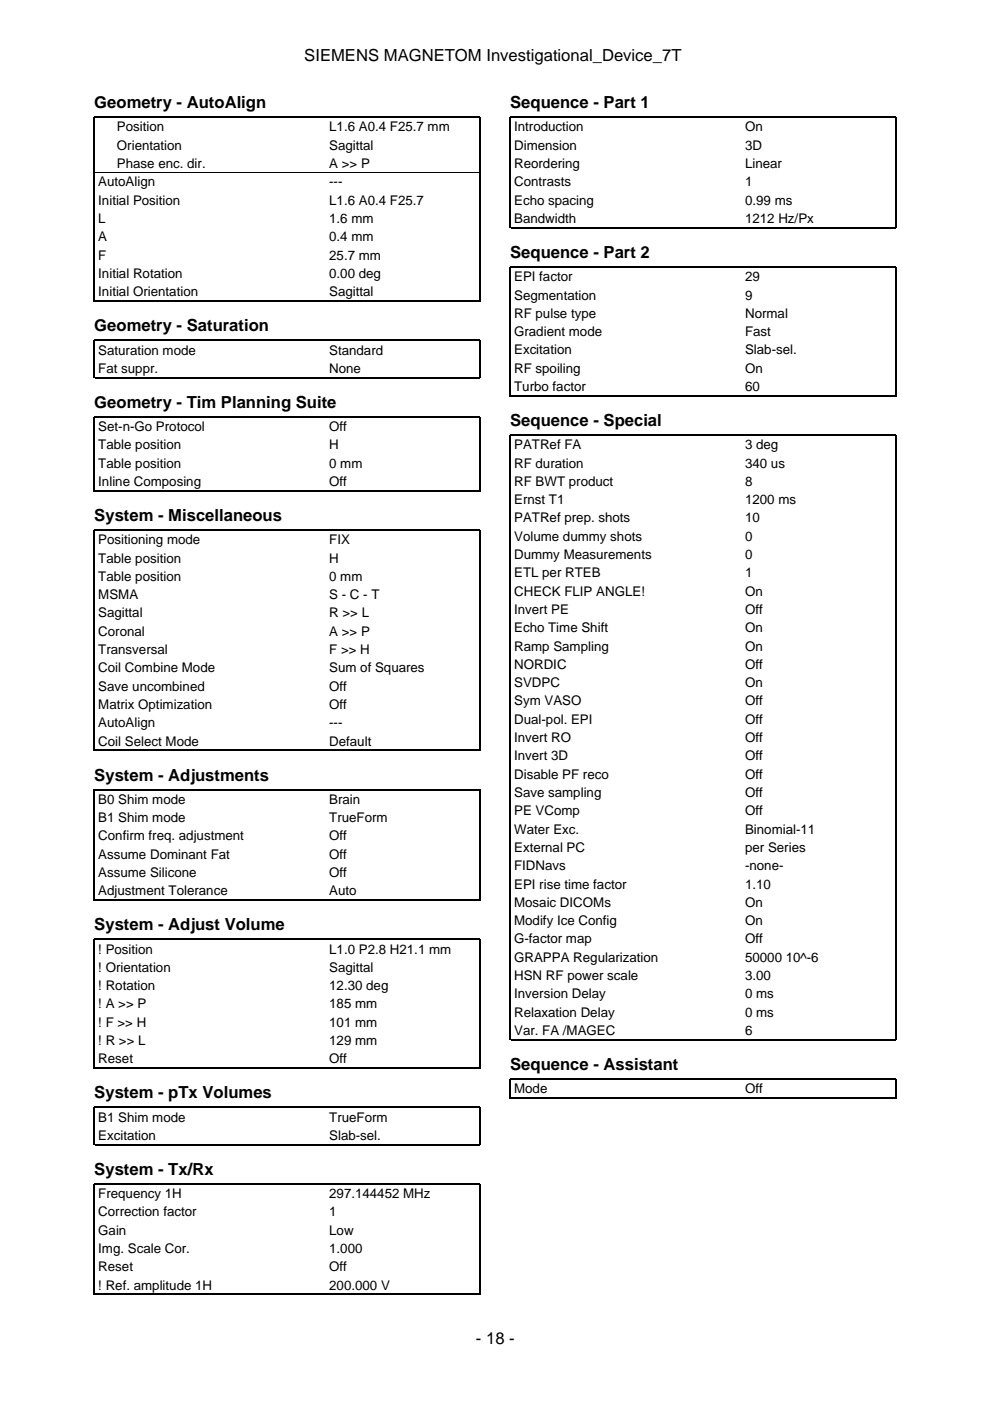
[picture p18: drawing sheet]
<svg xmlns="http://www.w3.org/2000/svg" width="210mm" height="297mm" viewBox="0 0 210 297" stroke-linecap="round" stroke-linejoin="round" font-family="sans-serif">
<defs><g id="words">
<g font-size="3.5">
<text x="64.5" y="12.9">SIEMENS MAGNETOM Investigational_Device_7T</text>
<text x="20" y="22.9">Geometry - AutoAlign</text>
<text x="108.2" y="22.9">Sequence - Part 1</text>
<text x="108.2" y="54.7">Sequence - Part 2</text>
<text x="20" y="70.2">Geometry - Saturation</text>
<text x="20" y="86.5">Geometry - Tim Planning Suite</text>
<text x="108.2" y="90.3">Sequence - Special</text>
<text x="20" y="110.4">System - Miscellaneous</text>
<text x="20" y="165.5">System - Adjustments</text>
<text x="20" y="197.2">System - Adjust Volume</text>
<text x="108.2" y="226.8">Sequence - Assistant</text>
<text x="20" y="232.9">System - pTx Volumes</text>
<text x="20" y="249.1">System - Tx/Rx</text>
<text x="100.9" y="284.9">- 18 -</text>
</g>
<g font-size="2.8">
<text x="24.8" y="27.9">Position</text>
<text x="69.8" y="27.9">L1.6 A0.4 F25.7 mm</text>
<text x="109" y="27.9">Introduction</text>
<text x="158" y="27.9">On</text>
<text x="24.8" y="31.7">Orientation</text>
<text x="24.8" y="35.6">Phase enc. dir.</text>
<text x="69.8" y="31.7">Sagittal</text>
<text x="69.8" y="35.6">A &gt;&gt; P</text>
<text x="109" y="31.7">Dimension</text>
<text x="109" y="35.6">Reordering</text>
<text x="158" y="31.7">3D</text>
<text x="158" y="35.6">Linear</text>
<text x="20.8" y="39.5">AutoAlign</text>
<text x="69.8" y="39.5">---</text>
<text x="109" y="39.5">Contrasts</text>
<text x="158" y="39.5">1</text>
<text x="20.8" y="43.4">Initial Position</text>
<text x="20.8" y="47.3">L</text>
<text x="69.8" y="43.4">L1.6 A0.4 F25.7</text>
<text x="69.8" y="47.3">1.6 mm</text>
<text x="109" y="43.4">Echo spacing</text>
<text x="109" y="47.3">Bandwidth</text>
<text x="158" y="43.4">0.99 ms</text>
<text x="158" y="47.3">1212 Hz/Px</text>
<text x="20.8" y="51.2">A</text>
<text x="69.8" y="51.2">0.4 mm</text>
<text x="20.8" y="55.1">F</text>
<text x="20.8" y="58.9">Initial Rotation</text>
<text x="69.8" y="55.1">25.7 mm</text>
<text x="69.8" y="58.9">0.00 deg</text>
<text x="109" y="59.6">EPI factor</text>
<text x="158" y="59.6">29</text>
<text x="20.8" y="62.8">Initial Orientation</text>
<text x="69.8" y="62.8">Sagittal</text>
<text x="109" y="63.5">Segmentation</text>
<text x="158" y="63.5">9</text>
<text x="109" y="67.4">RF pulse type</text>
<text x="109" y="71.3">Gradient mode</text>
<text x="158" y="67.4">Normal</text>
<text x="158" y="71.3">Fast</text>
<text x="20.8" y="75.2">Saturation mode</text>
<text x="69.8" y="75.2">Standard</text>
<text x="109" y="75.1">Excitation</text>
<text x="158" y="75.1">Slab-sel.</text>
<text x="20.8" y="79">Fat suppr.</text>
<text x="69.8" y="79">None</text>
<text x="109" y="79">RF spoiling</text>
<text x="109" y="82.9">Turbo factor</text>
<text x="158" y="79">On</text>
<text x="158" y="82.9">60</text>
<text x="20.8" y="91.4">Set-n-Go Protocol</text>
<text x="20.8" y="95.3">Table position</text>
<text x="69.8" y="91.4">Off</text>
<text x="69.8" y="95.3">H</text>
<text x="109" y="95.2">PATRef FA</text>
<text x="158" y="95.2">3 deg</text>
<text x="20.8" y="99.2">Table position</text>
<text x="69.8" y="99.2">0 mm</text>
<text x="109" y="99.1">RF duration</text>
<text x="158" y="99.1">340 us</text>
<text x="20.8" y="103">Inline Composing</text>
<text x="69.8" y="103">Off</text>
<text x="109" y="103">RF BWT product</text>
<text x="109" y="106.9">Ernst T1</text>
<text x="158" y="103">8</text>
<text x="158" y="106.9">1200 ms</text>
<text x="109" y="110.8">PATRef prep. shots</text>
<text x="158" y="110.8">10</text>
<text x="20.8" y="115.4">Positioning mode</text>
<text x="20.8" y="119.3">Table position</text>
<text x="69.8" y="115.4">FIX</text>
<text x="69.8" y="119.3">H</text>
<text x="109" y="114.7">Volume dummy shots</text>
<text x="109" y="118.5">Dummy Measurements</text>
<text x="158" y="114.7">0</text>
<text x="158" y="118.5">0</text>
<text x="20.8" y="123.1">Table position</text>
<text x="69.8" y="123.1">0 mm</text>
<text x="109" y="122.4">ETL per RTEB</text>
<text x="158" y="122.4">1</text>
<text x="20.8" y="127">MSMA</text>
<text x="20.8" y="130.9">Sagittal</text>
<text x="69.8" y="127">S - C - T</text>
<text x="69.8" y="130.9">R &gt;&gt; L</text>
<text x="109" y="126.3">CHECK FLIP ANGLE!</text>
<text x="109" y="130.2">Invert PE</text>
<text x="158" y="126.3">On</text>
<text x="158" y="130.2">Off</text>
<text x="20.8" y="134.8">Coronal</text>
<text x="69.8" y="134.8">A &gt;&gt; P</text>
<text x="109" y="134.1">Echo Time Shift</text>
<text x="109" y="137.9">Ramp Sampling</text>
<text x="158" y="134.1">On</text>
<text x="158" y="137.9">On</text>
<text x="20.8" y="138.7">Transversal</text>
<text x="20.8" y="142.5">Coil Combine Mode</text>
<text x="69.8" y="138.7">F &gt;&gt; H</text>
<text x="69.8" y="142.5">Sum of Squares</text>
<text x="109" y="141.8">NORDIC</text>
<text x="158" y="141.8">Off</text>
<text x="20.8" y="146.4">Save uncombined</text>
<text x="69.8" y="146.4">Off</text>
<text x="109" y="145.7">SVDPC</text>
<text x="109" y="149.6">Sym VASO</text>
<text x="158" y="145.7">On</text>
<text x="158" y="149.6">Off</text>
<text x="20.8" y="150.3">Matrix Optimization</text>
<text x="20.8" y="154.2">AutoAlign</text>
<text x="69.8" y="150.3">Off</text>
<text x="69.8" y="154.2">---</text>
<text x="109" y="153.5">Dual-pol. EPI</text>
<text x="158" y="153.5">Off</text>
<text x="20.8" y="158.1">Coil Select Mode</text>
<text x="69.8" y="158.1">Default</text>
<text x="109" y="157.3">Invert RO</text>
<text x="109" y="161.2">Invert 3D</text>
<text x="158" y="157.3">Off</text>
<text x="158" y="161.2">Off</text>
<text x="109" y="165.1">Disable PF reco</text>
<text x="158" y="165.1">Off</text>
<text x="20.8" y="170.4">B0 Shim mode</text>
<text x="69.8" y="170.4">Brain</text>
<text x="109" y="169">Save sampling</text>
<text x="109" y="172.9">PE VComp</text>
<text x="158" y="169">Off</text>
<text x="158" y="172.9">Off</text>
<text x="20.8" y="174.3">B1 Shim mode</text>
<text x="20.8" y="178.2">Confirm freq. adjustment</text>
<text x="69.8" y="174.3">TrueForm</text>
<text x="69.8" y="178.2">Off</text>
<text x="109" y="176.7">Water Exc.</text>
<text x="158" y="176.7">Binomial-11</text>
<text x="20.8" y="182.1">Assume Dominant Fat</text>
<text x="20.8" y="185.9">Assume Silicone</text>
<text x="69.8" y="182.1">Off</text>
<text x="69.8" y="185.9">Off</text>
<text x="109" y="180.6">External PC</text>
<text x="109" y="184.5">FIDNavs</text>
<text x="158" y="180.6">per Series</text>
<text x="158" y="184.5">-none-</text>
<text x="20.8" y="189.8">Adjustment Tolerance</text>
<text x="69.8" y="189.8">Auto</text>
<text x="109" y="188.4">EPI rise time factor</text>
<text x="158" y="188.4">1.10</text>
<text x="109" y="192.3">Mosaic DICOMs</text>
<text x="109" y="196.1">Modify Ice Config</text>
<text x="158" y="192.3">On</text>
<text x="158" y="196.1">On</text>
<text x="20.8" y="202.2">! Position</text>
<text x="69.8" y="202.2">L1.0 P2.8 H21.1 mm</text>
<text x="109" y="200">G-factor map</text>
<text x="109" y="203.9">GRAPPA Regularization</text>
<text x="158" y="200">Off</text>
<text x="158" y="203.9">50000 10^-6</text>
<text x="20.8" y="206">! Orientation</text>
<text x="20.8" y="209.9">! Rotation</text>
<text x="69.8" y="206">Sagittal</text>
<text x="69.8" y="209.9">12.30 deg</text>
<text x="109" y="207.8">HSN RF power scale</text>
<text x="158" y="207.8">3.00</text>
<text x="20.8" y="213.8">! A &gt;&gt; P</text>
<text x="69.8" y="213.8">185 mm</text>
<text x="109" y="211.7">Inversion Delay</text>
<text x="109" y="215.5">Relaxation Delay</text>
<text x="158" y="211.7">0 ms</text>
<text x="158" y="215.5">0 ms</text>
<text x="20.8" y="217.7">! F &gt;&gt; H</text>
<text x="20.8" y="221.6">! R &gt;&gt; L</text>
<text x="69.8" y="217.7">101 mm</text>
<text x="69.8" y="221.6">129 mm</text>
<text x="109" y="219.4">Var. FA /MAGEC</text>
<text x="158" y="219.4">6</text>
<text x="20.8" y="225.5">Reset</text>
<text x="69.8" y="225.5">Off</text>
<text x="109" y="231.8">Mode</text>
<text x="158" y="231.8">Off</text>
<text x="20.8" y="237.8">B1 Shim mode</text>
<text x="69.8" y="237.8">TrueForm</text>
<text x="20.8" y="241.7">Excitation</text>
<text x="69.8" y="241.7">Slab-sel.</text>
<text x="20.8" y="254">Frequency 1H</text>
<text x="20.8" y="257.9">Correction factor</text>
<text x="69.8" y="254">297.144452 MHz</text>
<text x="69.8" y="257.9">1</text>
<text x="20.8" y="261.8">Gain</text>
<text x="69.8" y="261.8">Low</text>
<text x="20.8" y="265.7">Img. Scale Cor.</text>
<text x="20.8" y="269.5">Reset</text>
<text x="69.8" y="265.7">1.000</text>
<text x="69.8" y="269.5">Off</text>
<text x="20.8" y="273.4">! Ref. amplitude 1H</text>
<text x="69.8" y="273.4">200.000 V</text>
</g>
</g></defs>
<g fill="none" stroke="#000" stroke-width=".26">
<path d="M20 24.8h81.8M20 24.8v39.2M101.8 24.8v39.2M108.2 48.4v-23.6h81.8v23.6M108.3 48.3h81.6M20.1 63.8h81.6M20 80.2v-8h81.8v8M20.1 80h81.6M108.2 84v-27.4h81.8v27.4M108.3 83.9h81.6M20 104.2v-15.8h81.8v15.8M20.1 104h81.6"/>
<path d="M20 159.2v-46.8h81.8v46.8M20.1 159.1h81.6M20 191v-23.6h81.8v23.6M20.1 190.8h81.6M20 226.6v-27.4h81.8v27.4M20.1 226.4h81.6M108.2 220.5v-128.3h81.8v128.3M108.2 232.9v-4.1h81.8v4.1M108.3 220.4h81.6M108.3 232.8h81.6M20 242.8v-8h81.8v8M20.1 242.7h81.6"/>
<path d="M20 274.6v-23.6h81.8v23.6M20.1 274.4h81.6"/>
</g>
<path d="M20.1 24.8h81.6M20.1 36.5h81.6" fill="none" stroke="#000" stroke-width=".21"/>
<use href="#words"/>
</svg>
